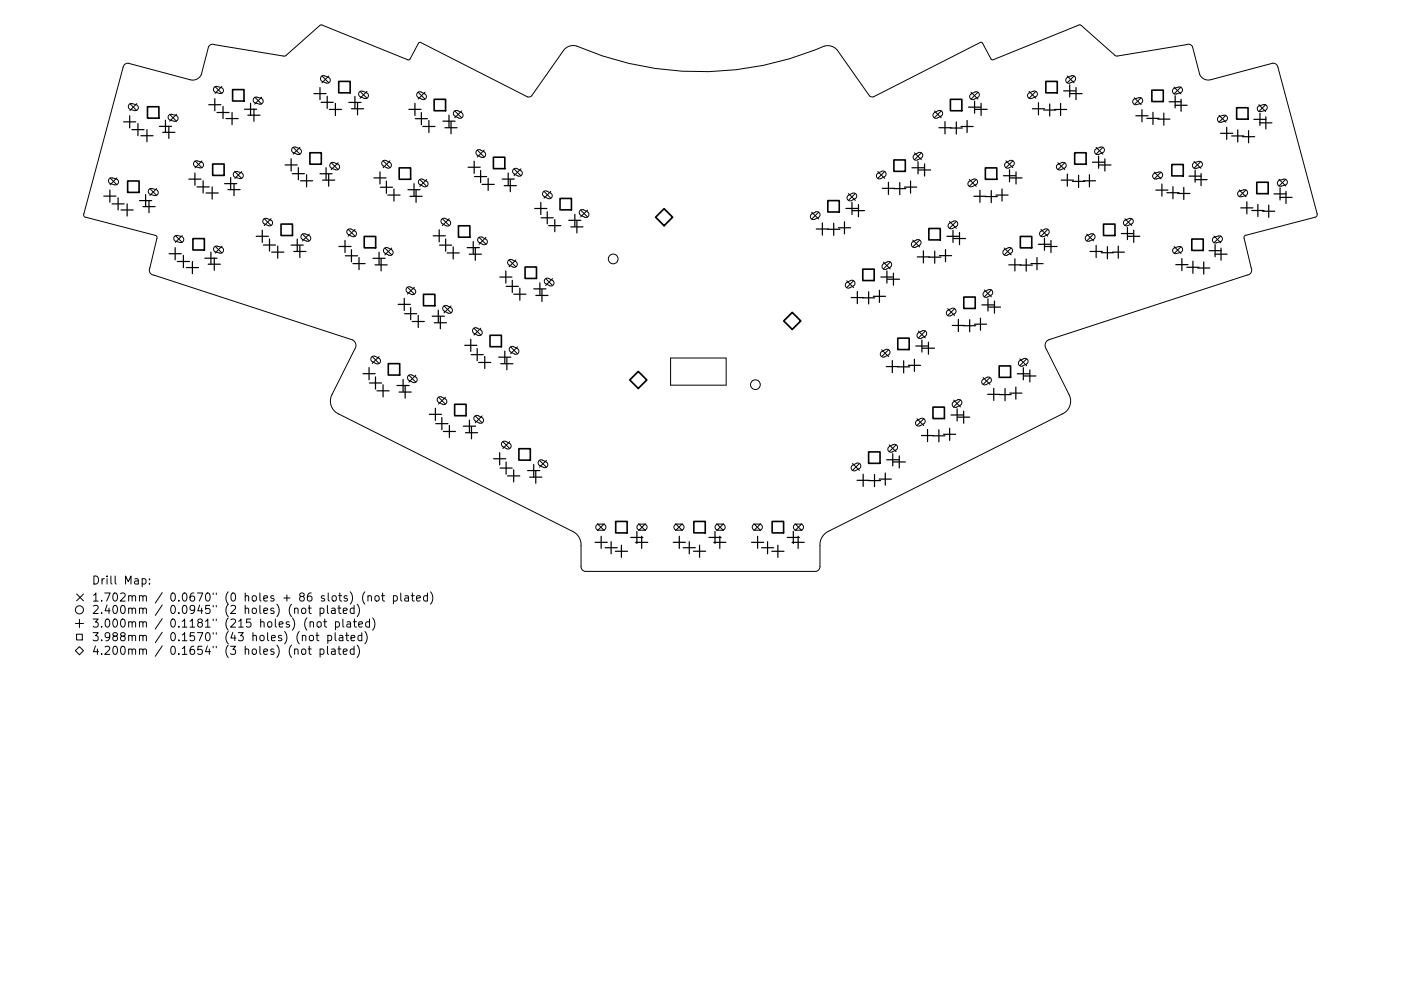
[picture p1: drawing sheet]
<svg xmlns="http://www.w3.org/2000/svg" width="297mm" height="210mm" viewBox="0 0 297 210" stroke-linecap="round" stroke-linejoin="round" font-family="sans-serif">
<defs><g id="words">
<g font-size="2.4">
<text x="19.4" y="124">Drill Map:</text>
<text x="19.4" y="127.6">1.702mm / 0.0670&quot; (0 holes + 86 slots) (not plated)</text>
<text x="19.4" y="130.2">2.400mm / 0.0945&quot; (2 holes) (not plated)</text>
<text x="19.4" y="133.1">3.000mm / 0.1181&quot; (215 holes) (not plated)</text>
<text x="19.4" y="136">3.988mm / 0.1570&quot; (43 holes) (not plated)</text>
<text x="19.4" y="138.9">4.200mm / 0.1654&quot; (3 holes) (not plated)</text>
</g>
</g></defs>
<g fill="none" stroke="#000" stroke-width=".21">
<path d="M26.4 13.7l.8-.3 13.3 3.6a2 2 0 0 0 2.2-1.2l1.5-5.9a.98 .98 0 0 1 1.3-.4l14.8 2.4 7.5-6.5 .4-.1 18.4 7.4 .3-.2 1.8-3.4 .4-.1 23 11.6 .6-.3 7-9.9 .9-.6 1.3-.1a66.9 66.9 0 0 0 53.2 0l1.4 .2 .9 .6 6.9 9.8 .7 .3 22.9-11.6 .4 .1 1.8 3.4 .4 .2 18.4-7.4 .3 .1 7.5 6.5 14.9-2.5a.98 .98 0 0 1 1.2 .5l1.6 6.1a2 2 0 0 0 2.4 .9l13.1-3.5a1.05 1.05 0 0 1 1 .9l8.4 31.3-.5 .5-14.9 3.9-.1 .5 1.5 6.4a1.05 1.05 0 0 1-.9 1.5l-42.2 13.8a1.33 1.33 0 0 0-.4 1.9l4.9 9.8a3 3 0 0 1-1.5 3.9l-49.8 25a3.2 3.2 0 0 0-1.5 3v4.4a1.04 1.04 0 0 1-.9 1h-49a1.04 1.04 0 0 1-.8-1.1v-4.6a3.2 3.2 0 0 0-1.8-2.8l-49.8-24.9a3 3 0 0 1-1.2-4.1l4.9-9.7a1.33 1.33 0 0 0-.5-1.9l-42.2-13.7a1.05 1.05 0 0 1-.8-1.6l1.5-6.3-.2-.5-15-3.9-.4-.5 8.4-31.4zM45.4 18.5l.6-.2 1 .3 .3 .4v.5l-.6 .3-1.1-.3-.3-.4zM45.6 18.4l1.4 1.4M47 18.4l-1.4 1.4M68.1 16.2l.6-.2 1 .5 .3 .4-.1 .4-.5 .3-1.2-.4-.3-.4zM68.3 16.1l1.4 1.5M69.7 16.1l-1.4 1.5M76.2 19.5l.6-.2 1 .4 .3 .4-.1 .5-.5 .3-1.2-.4-.3-.5zM76.3 19.4l1.5 1.4M77.8 19.4l-1.5 1.4M88.6 19.6l.5-.1 1 .5 .3 .4-.1 .5-.6 .2-1.1-.5-.3-.5zM88.6 19.6l1.5 1.4"/>
<path d="M90.1 19.6l-1.5 1.4M205.9 19.6l1.4 1.4M207.3 19.6l-1.4 1.4M218 19.8l1.3-.5 .5 .2 .1 .5-.3 .5-1.1 .4-.6-.4zM218.2 19.4l1.4 1.4M219.6 19.4l-1.4 1.4M226.1 16.6l1.3-.6 .5 .3 .1 .4-.3 .5-1.1 .5-.6-.4zM226.3 16.1l1.4 1.5M227.7 16.1l-1.4 1.5M248.8 18.9l1.4-.4 .4 .2 .1 .5-.4 .5-1.2 .3-.5-.5zM248.9 18.5l1.5 1.4M250.4 18.5l-1.5 1.4"/>
<path d="M23.2 37.9l.5-.2 1.1 .3 .3 .4-.1 .5-.5 .3-1.2-.3-.3-.4zM23.3 37.7l1.5 1.5M24.8 37.7l-1.5 1.5M27.4 22.2l.5-.2 1.1 .3 .3 .3v.5l-.6 .4-1.1-.3-.4-.5zM27.5 22l1.5 1.5M29 22l-1.5 1.5M35.8 24.4l.5-.2 1.1 .3 .3 .4v.5l-.6 .3-1.1-.3-.4-.4zM36 24.3l1.4 1.4M37.4 24.3l-1.4 1.4M41.2 34.3l.5-.2 1.1 .3 .3 .4v.5l-.6 .3-1.1-.3-.4-.5zM41.4 34.1l1.4 1.5M42.8 34.1l-1.4 1.5"/>
<path d="M49.7 36.6l.5-.2 1.1 .3 .3 .4-.1 .5-.6 .3-1.1-.3-.3-.5zM49.8 36.4l1.5 1.5M51.3 36.4l-1.5 1.5M53.9 20.8l.5-.2 1.1 .3 .3 .4-.1 .5-.5 .3-1.2-.3-.3-.4zM54 20.6l1.5 1.5M55.5 20.6l-1.5 1.5M62 31.3l.5-.1 1.1 .4 .3 .4-.1 .5-.6 .3-1.1-.4-.3-.5zM62.1 31.3l1.5 1.4M63.6 31.3l-1.5 1.4M70.1 34.6l.5-.1 1.1 .4 .3 .4-.1 .5-.6 .3-1.1-.5-.3-.4zM70.2 34.5l1.5 1.5M71.7 34.5l-1.5 1.5"/>
<path d="M81.1 34.2l.6-.2 1 .5 .3 .4-.1 .5-.6 .3-1.1-.5-.3-.5zM81.2 34.1l1.5 1.5M82.7 34.1l-1.5 1.5M88.9 38.1l.6-.1 1 .5 .3 .4-.2 .5-.6 .2-1-.5-.3-.5zM89 38.1l1.5 1.4M90.5 38.1l-1.5 1.4M96.3 23.6l.6-.2 1 .5 .3 .5-.2 .4-.5 .3-1.1-.5-.3-.5zM96.4 23.5l1.5 1.5M97.9 23.5l-1.5 1.5M101.1 31.9l.6-.1 1 .5 .3 .4-.2 .5-.6 .2-1-.5-.3-.5zM101.2 31.9l1.5 1.4M102.7 31.9l-1.5 1.4"/>
<path d="M108.9 35.9l.6-.2 1 .5 .2 .5-.1 .4-.6 .3-1.1-.5-.2-.5zM109 35.8l1.4 1.5M110.4 35.8l-1.4 1.5M186 36.9l1.3-.6 .4 .2 .2 .5-.3 .4-1.2 .6-.5-.4zM186.1 36.4l1.5 1.5M187.6 36.4l-1.5 1.5M193.8 32.9l1.2-.6 .5 .2 .2 .5-.3 .5-1.2 .5-.6-.4zM193.9 32.4l1.5 1.5M195.4 32.4l-1.5 1.5M198 24l1.2-.6 .5 .2 .2 .5-.3 .5-1.2 .5-.6-.4zM198.1 23.5l1.5 1.5M199.6 23.5l-1.5 1.5"/>
<path d="M205.4 38.6l1.3-.6 .4 .2 .2 .4-.3 .5-1.2 .5-.5-.4zM205.5 38.1l1.5 1.4M205.8 20.1l1.2-.6 .5 .2 .1 .4-.2 .5-1.2 .5-.6-.4zM207 38.1l-1.5 1.4M213.2 34.6l1.2-.6 .5 .2 .1 .5-.2 .5-1.2 .5-.6-.4zM213.3 34.1l1.5 1.5M214.8 34.1l-1.5 1.5M224.1 35l1.4-.6 .4 .3 .2 .4-.3 .5-1.2 .5-.6-.4zM224.3 34.5l1.5 1.5M225.8 34.5l-1.5 1.5M232.2 31.7l1.3-.5 .5 .2 .2 .5-.3 .5-1.2 .4-.6-.4zM232.4 31.3l1.4 1.4"/>
<path d="M233.8 31.3l-1.4 1.4M240.3 21.1l1.4-.4 .5 .3 .1 .5-.4 .4-1.2 .3-.5-.5zM240.5 20.7l1.4 1.5M241.9 20.7l-1.4 1.5M244.6 36.9l1.4-.4 .4 .3 .1 .4-.4 .5-1.2 .3-.5-.5zM244.7 36.5l1.5 1.5M246.2 36.5l-1.5 1.5M253 34.6l1.4-.4 .4 .3 .1 .5-.3 .5-1.2 .2-.6-.4zM253.1 34.3l1.5 1.4M254.6 34.3l-1.5 1.4M258.3 24.8l1.4-.4 .5 .4v.4l-.3 .5-1.2 .2-.6-.4zM258.5 24.5l1.4 1.4"/>
<path d="M259.9 24.5l-1.4 1.4M266.7 22.6l1.4-.4 .5 .3 .1 .4-.4 .5-1.2 .3-.5-.5zM266.9 22.2l1.5 1.5M268.4 22.2l-1.5 1.5M271 38.4l1.4-.4 .4 .3 .1 .5-.3 .4-1.2 .3-.5-.4zM271.2 38l1.4 1.5M272.6 38l-1.4 1.5M31.6 40.2l.5-.2 1.1 .3 .3 .4v.5l-.6 .3-1.1-.3-.4-.5zM31.8 40l1.4 1.5M33.2 40l-1.4 1.5M37 50.1l.5-.2 1.1 .3 .3 .4v.5l-.5 .4-1.2-.3-.3-.5zM37.2 50l1.4 1.4"/>
<path d="M38.6 50l-1.4 1.4M45.5 52.4l.5-.2 1.1 .3 .3 .4-.1 .5-.5 .3-1.2-.3-.3-.5zM45.6 52.2l1.5 1.5M47.1 52.2l-1.5 1.5M55.9 46.5l.5-.2 1.1 .4 .3 .4-.1 .5-.6 .3-1.1-.4-.3-.5zM56 46.4l1.5 1.4M57.5 46.4l-1.5 1.4M64 49.8l.5-.2 1.1 .4 .3 .4-.1 .5-.6 .3-1.1-.4-.3-.5zM64.1 49.7l1.5 1.4M65.6 49.7l-1.5 1.4M73.7 48.7l.6-.1 1 .5 .3 .4-.2 .5-.5 .2-1.1-.5-.3-.5zM73.8 48.7l1.5 1.4"/>
<path d="M75.3 48.7l-1.5 1.4M81.5 52.7l.6-.2 1 .5 .2 .5-.1 .4-.6 .3-1-.5-.3-.5zM81.6 52.6l1.5 1.5M83.1 52.6l-1.5 1.5M93.7 46.5l.6-.2 1 .5 .2 .4-.1 .5-.6 .3-1-.6-.3-.4zM93.8 46.4l1.5 1.5M95.3 46.4l-1.5 1.5M101.5 50.4l.6-.1 1 .5 .2 .4-.1 .5-.6 .2-1.1-.5-.2-.5zM101.6 50.4l1.4 1.4M103 50.4l-1.4 1.4M107.8 55.2l.6-.1 1 .5 .3 .4-.2 .5-.5 .2-1.1-.5-.3-.5zM107.9 55.1l1.5 1.5"/>
<path d="M109.4 55.1l-1.5 1.5M115.2 40.7l.6-.2 1 .5 .3 .4-.1 .5-.6 .3-1.1-.5-.3-.5zM115.3 40.6l1.5 1.5M115.6 59.2l.6-.2 1 .5 .2 .5-.1 .4-.6 .3-1-.5-.3-.5zM115.7 59.1l1.5 1.5M116.8 40.6l-1.5 1.5M117.2 59.1l-1.5 1.5M123 44.6l.6-.1 1 .5 .3 .4-.2 .5-.6 .2-1-.5-.3-.5zM123.1 44.6l1.5 1.4M124.6 44.6l-1.5 1.4M172 45.5l1.3-.6 .4 .2 .2 .5-.3 .5-1.2 .5-.5-.4zM172.1 45l1.5 1.5"/>
<path d="M173.6 45l-1.5 1.5M179.5 59.6l1.5 1.4M179.8 41.5l1.2-.6 .5 .3 .1 .4-.2 .5-1.2 .5-.6-.4zM179.9 41.1l1.4 1.4M181 59.6l-1.5 1.4M181.3 41.1l-1.4 1.4M187.2 56.1l1.2-.6 .5 .2 .2 .5-.3 .5-1.2 .5-.6-.4zM187.3 55.6l1.5 1.5M188.8 55.6l-1.5 1.5M193.4 51.4l1.3-.6 .4 .2 .2 .5-.3 .5-1.2 .5-.5-.4zM193.5 50.9l1.5 1.5M195 50.9l-1.5 1.5"/>
<path d="M201.2 47.5l1.3-.6 .4 .2 .2 .4-.3 .5-1.2 .5-.5-.4zM201.3 47l1.5 1.4M202.8 47l-1.5 1.4M212.8 53.1l1.3-.6 .4 .2 .2 .5-.3 .5-1.2 .5-.5-.4zM212.9 52.6l1.5 1.5M214.4 52.6l-1.5 1.5M220.6 49.1l1.2-.5 .5 .2 .2 .4-.3 .5-1.2 .5-.5-.4zM220.7 48.7l1.5 1.4M222.2 48.7l-1.5 1.4M230.3 50.1l1.3-.5 .4 .2 .2 .5-.3 .5-1.2 .4-.6-.4zM230.4 49.7l1.5 1.4M231.9 49.7l-1.5 1.4"/>
<path d="M238.4 46.8l1.3-.5 .4 .2 .2 .5-.3 .5-1.2 .4-.6-.4zM238.5 46.4l1.5 1.5M240 46.4l-1.5 1.5M248.8 52.7l1.4-.4 .4 .3 .1 .5-.3 .4-1.2 .3-.5-.4zM248.9 52.3l1.5 1.5M250.4 52.3l-1.5 1.5M257.2 50.5l1.4-.4 .5 .2 .1 .5-.4 .5-1.2 .2-.5-.4zM257.4 50.1l1.4 1.4M258.8 50.1l-1.4 1.4M262.6 40.7l1.4-.4 .4 .2 .1 .5-.4 .5-1.2 .3-.5-.5zM262.7 40.3l1.5 1.4M264.2 40.3l-1.5 1.4"/>
<path d="M78.8 75.7l.6-.1 1 .5 .3 .4-.2 .5-.5 .2-1.1-.5-.3-.5zM78.9 75.6l1.5 1.5M80.4 75.6l-1.5 1.5M86.3 61l.6-.2 1 .6 .2 .4-.1 .5-.6 .2-1.1-.5-.2-.5zM86.4 60.9l1.4 1.5M86.6 79.7l.6-.2 1 .5 .2 .5-.1 .4-.6 .3-1-.5-.3-.5zM86.7 79.6l1.5 1.5M87.8 60.9l-1.4 1.5M88.2 79.6l-1.5 1.5M94.1 65l.5-.2 1.1 .5 .2 .4-.1 .5-.6 .3-1.1-.5-.2-.5zM94.2 64.9l1.4 1.5M95.6 64.9l-1.4 1.5"/>
<path d="M100.4 69.7l.6-.2 1 .5 .2 .5-.1 .4-.6 .3-1.1-.5-.2-.5zM100.5 69.6l1.4 1.5M101.9 69.6l-1.4 1.5M108.2 73.7l.5-.2 1.1 .5 .2 .4-.1 .5-.6 .3-1.1-.5-.2-.5zM108.3 73.6l1.4 1.5M109.7 73.6l-1.4 1.5M142.2 76h11.8v5.7h-11.8zM179.4 60l1.3-.5 .4 .2 .2 .4-.3 .5-1.2 .5-.5-.4zM186.8 74.7l1.3-.6 .4 .2 .2 .5-.3 .5-1.1 .5-.6-.4zM186.9 74.2l1.5 1.5M188.4 74.2l-1.5 1.5M194.6 70.7l1.3-.6 .4 .2 .2 .5-.3 .5-1.2 .5-.5-.4z"/>
<path d="M194.7 70.2l1.5 1.5M196.2 70.2l-1.5 1.5M200.8 66l1.3-.6 .4 .2 .2 .5-.3 .4-1.2 .6-.5-.5zM200.9 65.5l1.5 1.4M202.4 65.5l-1.5 1.4M208.6 62l1.3-.6 .4 .2 .2 .5-.3 .5-1.2 .5-.5-.4zM208.7 61.5l1.5 1.5M210.2 61.5l-1.5 1.5M216.1 76.6l1.3-.6 .4 .2 .2 .5-.3 .5-1.2 .5-.5-.4zM216.2 76.1l1.5 1.5M217.7 76.1l-1.5 1.5M92.9 84.3l.6-.1 1 .5 .2 .4-.1 .5-.6 .2-1.1-.5-.2-.5z"/>
<path d="M93 84.3l1.4 1.4M94.4 84.3l-1.4 1.4M100.7 88.3l.5-.2 1.1 .5 .2 .5-.1 .5-.6 .2-1.1-.5-.2-.5zM100.8 88.2l1.4 1.5M102.2 88.2l-1.4 1.5M106.5 93.8l.6-.2 1 .5 .3 .4-.2 .5-.6 .3-1-.6-.3-.4zM106.6 93.7l1.5 1.5M108.1 93.7l-1.5 1.5M114.3 97.7l.6-.1 1 .5 .2 .4-.1 .5-.6 .2-1.1-.5-.2-.5zM114.4 97.7l1.5 1.4M115.9 97.7l-1.5 1.4M180.6 98.8l1.3-.6 .4 .2 .2 .5-.2 .5-1.2 .5-.6-.4z"/>
<path d="M180.8 98.3l1.4 1.5M182.2 98.3l-1.4 1.5M188.4 94.9l1.3-.6 .4 .2 .2 .4-.3 .5-1.2 .5-.5-.4zM188.5 94.4l1.5 1.4M190 94.4l-1.5 1.4M194.3 89.3l1.2-.6 .5 .2 .2 .5-.3 .5-1.2 .5-.5-.4zM194.4 88.8l1.5 1.5M195.9 88.8l-1.5 1.5M202.1 85.4l1.2-.6 .5 .2 .1 .4-.2 .5-1.2 .5-.6-.4zM202.2 84.9l1.4 1.4M203.6 84.9l-1.4 1.4M208.3 80.6l1.3-.6 .4 .2 .2 .5-.3 .4-1.1 .6-.6-.4z"/>
<path d="M208.4 80.1l1.5 1.5M209.9 80.1l-1.5 1.5M126.5 111.4l.4-.2h1.1l.4 .4v.5l-.4 .4h-1.3l-.4-.5zM126.7 111.1l1.4 1.5M128.1 111.1l-1.4 1.5M135.2 111.4l.4-.2h1.2l.3 .4 .1 .5-.5 .4h-1.2l-.4-.5zM135.4 111.1l1.5 1.5M136.9 111.1l-1.5 1.5M143.1 111.4l.4-.2h1.1l.4 .4v.5l-.4 .4-1.3-.1-.4-.4zM143.2 111.1l1.5 1.5M144.7 111.1l-1.5 1.5M151.8 111.4l.4-.2h1.1l.4 .4v.5l-.4 .4h-1.3l-.4-.5z"/>
<path d="M152 111.1l1.4 1.5M153.4 111.1l-1.4 1.5M159.7 111.4l.4-.2h1.1l.4 .4v.5l-.4 .4h-1.3l-.4-.5zM159.8 111.1l1.5 1.5M161.3 111.1l-1.5 1.5M168.4 111.4l.4-.2h1.1l.4 .4v.5l-.4 .4h-1.3l-.4-.5zM168.6 111.1l1.4 1.5M170 111.1l-1.4 1.5M16 132.3h1.7M16.2 134.6h1.2v1.2h-1.2zM16.2 126l1.5 1.5M16.8 137.2l.9 .9-.9 .8-.8-.8z"/>
<path d="M16.8 131.4v1.7M17.7 126l-1.5 1.5M30.1 122.9l.5-.1 .4 .3v.5l-.2 .2h-.7M31.7 123.8v.1M31.7 122.9v.1M62.5 129.2l.2-.2 .4 .1 .1 1.1M62.5 137.9l.2-.2 .4 .1 .1 1M64.1 129.1l.4-.1 .3 .3v.5l-.3 .4-.4-.1-.2-.3v-.5zM64.1 135l.2-.2 .5 .1v1M64.1 137.8l.4-.1 .3 .3v.5l-.3 .3h-.4l-.2-.3v-.5zM65.3 129h.7M65.3 137.7h.7"/>
<path d="M65.6 128.4v1.5l.4 .3M65.6 137.1v1.5l.4 .2M65.7 132.1l.3-.2 .4 .1 .1 1.1M65.7 134.9l.4-.1 .4 .3v.5l-.4 .3h-.4l-.1-.3v-.5zM65.7 131.9v1.2M67 134.8h.6M67.2 134.2v1.5l.4 .2M67.3 132.1l.2-.2 .5 .2 .1 .6-.2 .3-.4 .1-.2-.2zM67.9 129.1l.5-.1 .3 .3v.5l-.2 .3h-.6M67.9 137.8l.5-.1 .3 .3v.5l-.2 .3h-.6M67.9 129v1.7M67.9 137.7v1.7"/>
<path d="M68.6 131.9h.7M68.9 131.3v1.5l.4 .3M69.4 128.4v1.5l.3 .3M69.4 137.1v1.5l.3 .2M69.5 134.9l.5-.1 .3 .3v.5l-.1 .3h-.7M69.5 134.8v1.7M70.3 129.1h.7l.1 1.1M70.3 137.8h.7l.1 1M71.1 129.4l-.6 .1a.34 .34 0 0 0-.3 .3 .34 .34 0 0 0 .3 .4l.6-.1M71.1 134.2v1.5l.2 .2M71.1 138.1l-.6 .1a.34 .34 0 0 0-.3 .3 .34 .34 0 0 0 .3 .3h.6M71.1 132l.5-.1 .4 .3v.5l-.2 .3h-.7"/>
<path d="M71.1 131.9v1.7M71.6 129h.7M71.6 137.7h.7M71.9 128.4v1.5l.4 .3M71.9 137.1v1.5l.4 .2M72 134.9h.6l.1 1M72.7 131.3v1.5l.2 .3M72.7 135.2l-.6 .1a.34 .34 0 0 0-.2 .3 .34 .34 0 0 0 .2 .3h.6M72.8 129.6l.8-.2-.1-.3-.5-.1-.2 .3 .1 .8h.6M72.8 138.3l.8-.2-.1-.3-.5-.1-.2 .2 .1 .9h.6M73.3 134.8h.6M73.5 134.2v1.5l.4 .2"/>
<path d="M73.6 132h.7v1.1M74.3 125.6a1.97 1.97 0 0 1 0 2.6M74.3 132.3l-.5 .1a.34 .34 0 0 0-.3 .3 .34 .34 0 0 0 .3 .4l.5-.1M74.4 135.4l.8-.2v-.3l-.5-.1-.3 .2 .1 .9h.7M74.9 131.9h.7M75.1 129.1l-.5-.1-.3 .3v.5l.1 .3h.7M75.1 137.8l-.5-.1-.3 .3v.5l.1 .3h.7M75.1 128.4v1.8M75.1 137.1v1.7M75.2 131.3v1.5l.4 .3M75.7 128.2a1.97 1.97 0 0 1 0 2.6M75.7 136.9a1.97 1.97 0 0 1 0 2.6"/>
<path d="M76.1 132.5l.8-.2-.1-.3-.5-.1-.2 .3v.8h.7M76.7 134.9l-.5-.1-.3 .3v.5l.2 .3h.6M76.7 134.2v1.7M77.4 125.6a1.97 1.97 0 0 0 0 2.6M77.4 134a1.97 1.97 0 0 1 0 2.6M78 126.5l.3-.1 .4 .1 .1 1M78 126.4v1.1M78.3 132l-.4-.1-.4 .3v.5l.2 .3h.6M78.3 131.3v1.8M79 131.1a1.97 1.97 0 0 1 0 2.6M79.7 126.5l.4-.1 .3 .3v.5l-.3 .3-.4-.1-.2-.2v-.5zM80.9 126.4h.6"/>
<path d="M81.1 125.8v1.5l.4 .2M83.4 126.5l.5-.1 .3 .3v.5l-.1 .2h-.7M83.4 126.4v1.7M85 125.8v1.5l.2 .2M85.9 126.5h.6l.1 1M86.6 126.8l-.6 .1a.34 .34 0 0 0-.2 .3 .34 .34 0 0 0 .2 .3l.6-.1M87.2 126.4h.6M87.4 125.8v1.5l.4 .2M88.3 127l.8-.2v-.3l-.5-.1-.3 .2 .1 .8h.7M90.6 126.5l-.5-.1-.3 .3v.5l.2 .2h.6M90.6 125.8v1.7M91.3 125.6a1.97 1.97 0 0 1 0 2.6"/>
<circle cx="130" cy="54.9" r="1.03"/>
<circle cx="160.2" cy="81.6" r="1.03"/>
<circle cx="16.8" cy="129.4" r=".86"/>
</g>
<g fill="none" stroke="#000" stroke-width=".26">
<path d="M66.6 19.9h2.5M67.8 18.6v2.5M225.5 19.3h2.6M226.8 18v2.6M226.9 19.9h2.5M228.1 18.6v2.6M26.2 25.9h2.6M27.5 24.6v2.5M28 27.5h2.5M29.2 26.2v2.6M29.9 28.8h2.5M31.2 27.5v2.6"/>
<path d="M33.8 26.8h2.6M34.5 28.1h2.6M35.1 25.5v2.6M35.8 26.8v2.6M40 38h2.6M41.3 36.7v2.6M41.8 39.7h2.6M43.1 38.4v2.5M44.3 22.2h2.5M45 39.7v2.5M45.5 20.9v2.6M46 23.9h2.6"/>
<path d="M47.3 22.6v2.6M47.6 39h2.6M47.9 25.2h2.6M48.9 37.7v2.5M49.2 23.9v2.5M49.6 38.9v2.6M51.8 23.2h2.6M52.6 24.4h2.5M53.1 21.9v2.6M53.8 23.2v2.5M60.4 35h2.6M61.7 33.7v2.6"/>
<path d="M62 36.8h2.5M63.3 35.6v2.5M63.7 38.4h2.6M65 37.1v2.5M67.8 36.9h2.6M68.1 21.7h2.6M68.4 38.2h2.6M69.1 35.6v2.6M69.4 20.4v2.6M69.7 36.9v2.6M69.8 23.2h2.6M71.1 21.9v2.6"/>
<path d="M74 21.7h2.5M74.5 23.1h2.6M75.2 20.4v2.6M75.8 21.8v2.6M79.3 37.7h2.5M80.6 36.5v2.5M80.6 39.7h2.6M81.9 38.4v2.6M86.7 23.2h2.6M87.8 39v2.5M88 21.9v2.6M88 25.2h2.6"/>
<path d="M89.3 23.9v2.6M89.7 26.8h2.5M90.9 25.5v2.6M93.9 25.7h2.6M94.3 27.1h2.6M95.2 24.4v2.6M95.6 25.8v2.6M99.2 35.5h2.6M100.5 34.2v2.6M100.6 37.5h2.6M101.9 36.2v2.6M102.2 39.1h2.6"/>
<path d="M103.5 37.8v2.6M106.5 38h2.5M106.9 39.4h2.6M107.8 36.7v2.6M108.2 38.1v2.6M187.1 40h2.6M188.4 38.7v2.5M190.8 38.7v2.6M191.8 39.7h2.5M193.1 38.4v2.6M193.4 35.6h2.5M194.6 34.3v2.6"/>
<path d="M194.7 36.1h2.6M196 34.8v2.6M199.1 27.1h2.5M200.4 25.8v2.6M201.5 27.2h2.5M202.8 25.9v2.5M203.7 26.8h2.6M205 25.5v2.6M205.3 22.7h2.6M206.6 21.4v2.6M206.7 23.2h2.6M208 21.9v2.6"/>
<path d="M212.7 37.3h2.6M214 36v2.6M214.1 37.7h2.6M215.4 36.5v2.5M218.9 23.1h2.6M220.2 21.8v2.6M221.3 23.3h2.6M222.6 22.1v2.5M223.6 23.2h2.6M224.9 21.9v2.6M225 38.2h2.6M226.3 36.9v2.6"/>
<path d="M227.4 38.5h2.6M228.7 37.2v2.6M229.7 38.4h2.6M231 37.1v2.6M231.6 34.4h2.6M232.9 33.1v2.6M233 35h2.5M234.3 33.7v2.6M240.8 24.6h2.6M242.1 23.3v2.5M243.2 25.1h2.5M244.5 23.8v2.6"/>
<path d="M245.5 25.3h2.5M246.3 39v2.6M246.8 24v2.6M247.9 21.6h2.5M248.7 39.6v2.6M249.1 22.3h2.6M249.2 20.3v2.6M250.4 21v2.6M251 39.8v2.5M252.1 37.4h2.6M253.4 38.1h2.5M253.4 36.1v2.6"/>
<path d="M254.6 36.8v2.6M258.8 28.3h2.6M260.1 27v2.6M261.1 28.8h2.6M262.4 27.6v2.5M263.4 29h2.6M264.7 27.7v2.6M265.8 25.3h2.6M267.1 26.1h2.6M267.1 24v2.6M268.4 24.8v2.6M271.4 39.9v2.5"/>
<path d="M22 41.6h2.6M23.3 40.3v2.6M23.8 43.3h2.5M25 42v2.5M25.7 44.5h2.5M27 43.3v2.5M29.6 42.6h2.6M30.3 43.8h2.6M30.9 41.3v2.6M31.6 42.5v2.6M35.8 53.8h2.6M37.1 52.5v2.6"/>
<path d="M37.6 55.5h2.6M38.9 54.2v2.6M39.5 56.8h2.6M40.8 55.5v2.6M43.4 54.8h2.6M43.7 40.9h2.6M44.1 56.1h2.6M44.7 53.5v2.6M45.4 54.8v2.5M48.3 40.2h2.6M54.3 50.1h2.6M55.6 48.8v2.6"/>
<path d="M55.9 52h2.5M57.1 50.7v2.6M57.6 53.5h2.6M58.9 52.2v2.6M61.7 52h2.6M62.3 53.4h2.6M63 50.7v2.6M63.6 52.1v2.5M71.9 52.3h2.5M73.1 51v2.6M73.2 54.3h2.6M74.5 53v2.6"/>
<path d="M74.8 55.9h2.6M76.1 54.6v2.6M79.1 54.8h2.6M79.5 56.2h2.6M80.4 53.5v2.6M80.8 54.9v2.6M82.2 41.4h2.6M83.5 40.1v2.6M86.5 40.3h2.6M86.9 41.6h2.6M88.2 40.4v2.5M91.8 50h2.6"/>
<path d="M93.1 48.7v2.6M93.2 52h2.6M94.5 50.7v2.6M94.8 53.7h2.6M96.1 52.4v2.6M99.1 52.5h2.5M99.5 53.9h2.6M100.3 51.3v2.5M100.8 52.6v2.6M106 58.8h2.5M107.2 57.5v2.6M108.6 59.5v2.5"/>
<path d="M113.4 44.2h2.5M114.7 42.9v2.6M114.7 46.2h2.6M116 44.9v2.6M116.3 47.9h2.6M117.6 46.6v2.6M120.6 46.7h2.6M121 48.1h2.6M121.9 45.5v2.5M122.3 46.8v2.6M173.1 48.6h2.5M174.4 47.3v2.6"/>
<path d="M175.5 48.6h2.6M176.8 47.4v2.5M177.8 48.3h2.5M179 47v2.6M179.3 44.2h2.6M180.6 42.9v2.6M180.7 44.7h2.6M182 43.4v2.6M186.8 58.8h2.5M188 57.5v2.6M188.1 59.2h2.6M189.4 57.9v2.6"/>
<path d="M189.5 40h2.6M194.5 54.5h2.6M195.8 53.2v2.6M196.9 54.6h2.6M198.2 53.3v2.6M199.2 54.2h2.6M200.5 53v2.5M200.8 50.1h2.5M202.1 48.9v2.5M202.1 50.6h2.6M203.4 49.3v2.6M206.5 41.6h2.6"/>
<path d="M207.8 40.4v2.5M208.9 41.7h2.6M210.2 40.4v2.6M211.2 41.4h2.5M212.5 40.1v2.6M213.9 56.2h2.6M215.2 54.9v2.6M216.3 56.3h2.6M217.6 55v2.5M218.6 55.9h2.6M219.9 54.6v2.6M220.2 51.8h2.5"/>
<path d="M221.4 50.5v2.6M221.5 52.3h2.6M222.8 51v2.6M231.1 53.4h2.6M232.4 52.1v2.5M233.5 53.6h2.6M234.8 52.3v2.6M235.8 53.5h2.6M237.1 52.2v2.6M237.7 49.6h2.6M239 48.3v2.5M239.1 50.1h2.6"/>
<path d="M240.4 48.8v2.6M245.1 40.3h2.5M247.4 40.9h2.6M249.3 56.1h2.6M249.7 41h2.6M250.6 54.9v2.5M251.6 56.7h2.6M252.9 55.4v2.6M253.9 56.9h2.6M255.2 55.6v2.6M256.3 53.2h2.6M257.6 53.9h2.6"/>
<path d="M257.6 51.9v2.6M258.9 52.6v2.6M263.1 44.1h2.5M264.4 42.8v2.6M265.4 44.7h2.6M266.7 43.4v2.5M267.7 44.8h2.6M269 43.5v2.6M270.1 41.1h2.6M271.4 41.9h2.5M272.7 40.6v2.6M77 79.3h2.5"/>
<path d="M78.2 78v2.6M79.6 80v2.5M84.4 64.6h2.6M85.7 63.3v2.6M85.8 66.6h2.6M87.1 65.3v2.5M87.4 68.2h2.6M88.7 66.9v2.6M91.6 67.1h2.6M92.1 68.5h2.6M92.9 65.8v2.6M93.4 67.2v2.6"/>
<path d="M98.5 73.3h2.6M99.8 72v2.6M99.9 75.2h2.6M101.2 74v2.5M101.5 76.9h2.6M102.8 75.6v2.6M105.7 75.8h2.6M106.2 77.2h2.6M107 74.5v2.6M107.3 60.8h2.6M107.5 75.9v2.6M108.9 62.4h2.6"/>
<path d="M110.2 61.1v2.6M113.2 61.3h2.6M113.6 62.7h2.6M114.5 60v2.6M114.9 61.4v2.6M180.5 63.1h2.6M181.8 61.8v2.6M182.9 63.2h2.6M184.2 61.9v2.6M185.2 62.9h2.5M186.5 61.6v2.6M187.9 77.8h2.6"/>
<path d="M189.2 76.5v2.6M190.3 77.8h2.6M191.6 76.5v2.6M192.6 77.5h2.6M193.9 76.2v2.6M194.2 73.4h2.6M195.5 72.1v2.6M195.6 73.9h2.5M196.8 72.6v2.6M201.9 69.1h2.6M203.2 67.8v2.5M204.3 69.1h2.6"/>
<path d="M205.6 67.8v2.6M206.6 68.8h2.6M207.9 67.5v2.6M208.2 64.7h2.6M209.5 63.4v2.6M209.6 65.2h2.5M210.8 63.9v2.5M215.7 79.3h2.6M217 78v2.6M217.1 79.8h2.5M218.3 78.5v2.6M78.3 81.3h2.6"/>
<path d="M79.9 82.9h2.6M81.2 81.6v2.6M84.2 81.8h2.6M84.6 83.2h2.6M85.5 80.5v2.6M85.9 81.9v2.6M91 87.9h2.6M92.3 86.6v2.6M92.4 89.9h2.6M93.7 88.6v2.6M94 91.5h2.6M95.3 90.3v2.5"/>
<path d="M98.2 90.4h2.6M98.7 91.8h2.6M99.5 89.1v2.6M100 90.5v2.6M104.7 97.3h2.5M105.9 96v2.6M106 99.3h2.6M107.3 98v2.6M108.9 99.7v2.6M111.9 99.8h2.5M113.2 98.6v2.5M113.6 99.9v2.6"/>
<path d="M188 97.5h2.6M189.3 96.3v2.5M189.4 98h2.6M190.7 96.7v2.6M195.4 92.4h2.5M196.7 91.1v2.6M197.8 92.5h2.5M199.1 91.2v2.6M200.1 92.1h2.5M201.3 90.9v2.5M201.6 88h2.6M202.9 86.8v2.5"/>
<path d="M203 88.5h2.6M204.3 87.2v2.6M209.4 83.7h2.6M210.7 82.4v2.6M211.8 83.7h2.6M213.1 82.4v2.6M214.1 83.4h2.6M215.4 82.1v2.6M107.6 101h2.6M112.3 101.2h2.6M126.2 115.1h2.5M127.5 113.8v2.6"/>
<path d="M128.3 116.2h2.6M129.6 114.9v2.6M130.5 117h2.5M131.8 115.7v2.5M133.7 114h2.6M134.8 115.1h2.5M135 112.7v2.6M136 113.8v2.6M142.7 115.1h2.6M144 113.8v2.6M144.8 116.2h2.6M146.1 114.9v2.6"/>
<path d="M147 117h2.6M148.3 115.7v2.5M150.3 114h2.6M151.3 115.1h2.6M151.6 112.7v2.6M152.6 113.8v2.6M159.3 115.1h2.6M160.6 113.8v2.6M161.5 116.2h2.5M162.7 114.9v2.6M163.6 117h2.6M164.9 115.7v2.5"/>
<path d="M166.9 114h2.6M167.9 115.1h2.6M168.2 112.7v2.6M169.2 113.8v2.6M181.7 101.9h2.6M183 100.6v2.6M184.1 102h2.6M185.4 100.7v2.6M186.4 101.6h2.6M187.7 100.4v2.5"/>
</g>
<g fill="none" stroke="#000" stroke-width=".34">
<path d="M49.3 19h2.4v2.4h-2.4zM71.8 17.3h2.4v2.4h-2.4zM221.7 17.3h2.5v2.4h-2.5zM244.2 19.1h2.4v2.4h-2.4zM27.1 38.4h2.4v2.4h-2.4zM31.3 22.6h2.4v2.5h-2.4zM45.1 34.8h2.4v2.4h-2.4zM65.7 32.4h2.4v2.4h-2.4zM84.6 35.6h2.5v2.4h-2.5zM92 21.1h2.5v2.4h-2.5zM104.6 33.4h2.4v2.4h-2.4zM189.5 33.9h2.4v2.5h-2.4z"/>
<path d="M201.5 21.1h2.4v2.4h-2.4zM208.9 35.6h2.4v2.4h-2.4zM227.9 32.4h2.4v2.4h-2.4zM248.4 34.9h2.5v2.4h-2.5zM262.2 22.9h2.4v2.4h-2.4zM266.5 38.7h2.4v2.4h-2.4zM40.9 50.6h2.4v2.4h-2.4zM59.6 47.5h2.4v2.5h-2.4zM77.2 50.2h2.4v2.4h-2.4zM97.2 47.9h2.4v2.4h-2.4zM111.3 56.7h2.4v2.4h-2.4zM118.7 42.1h2.5v2.4h-2.5z"/>
<path d="M175.5 42.6h2.4v2.4h-2.4zM182.9 57.1h2.4v2.4h-2.4zM196.9 48.5h2.5v2.4h-2.5zM216.3 50.2h2.5v2.4h-2.5zM234 47.5h2.4v2.5h-2.4zM252.7 50.7h2.4v2.4h-2.4zM82.3 77.2h2.4v2.4h-2.4zM89.8 62.4h2.4v2.5h-2.4zM103.9 71.1h2.4v2.5h-2.4zM190.3 71.7h2.5v2.5h-2.5zM204.3 63h2.5v2.4h-2.5zM211.8 77.6h2.5v2.5h-2.5z"/>
<path d="M96.4 85.8h2.4v2.4h-2.4zM110 95.2h2.4v2.4h-2.4zM184.2 95.9h2.4v2.4h-2.4zM197.8 86.4h2.4v2.4h-2.4zM130.5 110.6h2.5v2.5h-2.5zM147.1 110.6h2.4v2.5h-2.4zM163.7 110.6h2.4v2.5h-2.4z"/>
</g>
<path d="M140.8 44.3l1.8 1.8-1.8 1.8-1.8-1.8zM166.2 68.1l1.8-1.8 1.8 1.8-1.8 1.8zM133.5 80.6l1.8-1.8 1.8 1.8-1.8 1.8z" fill="none" stroke="#000" stroke-width=".36"/>
<use href="#words"/>
</svg>
